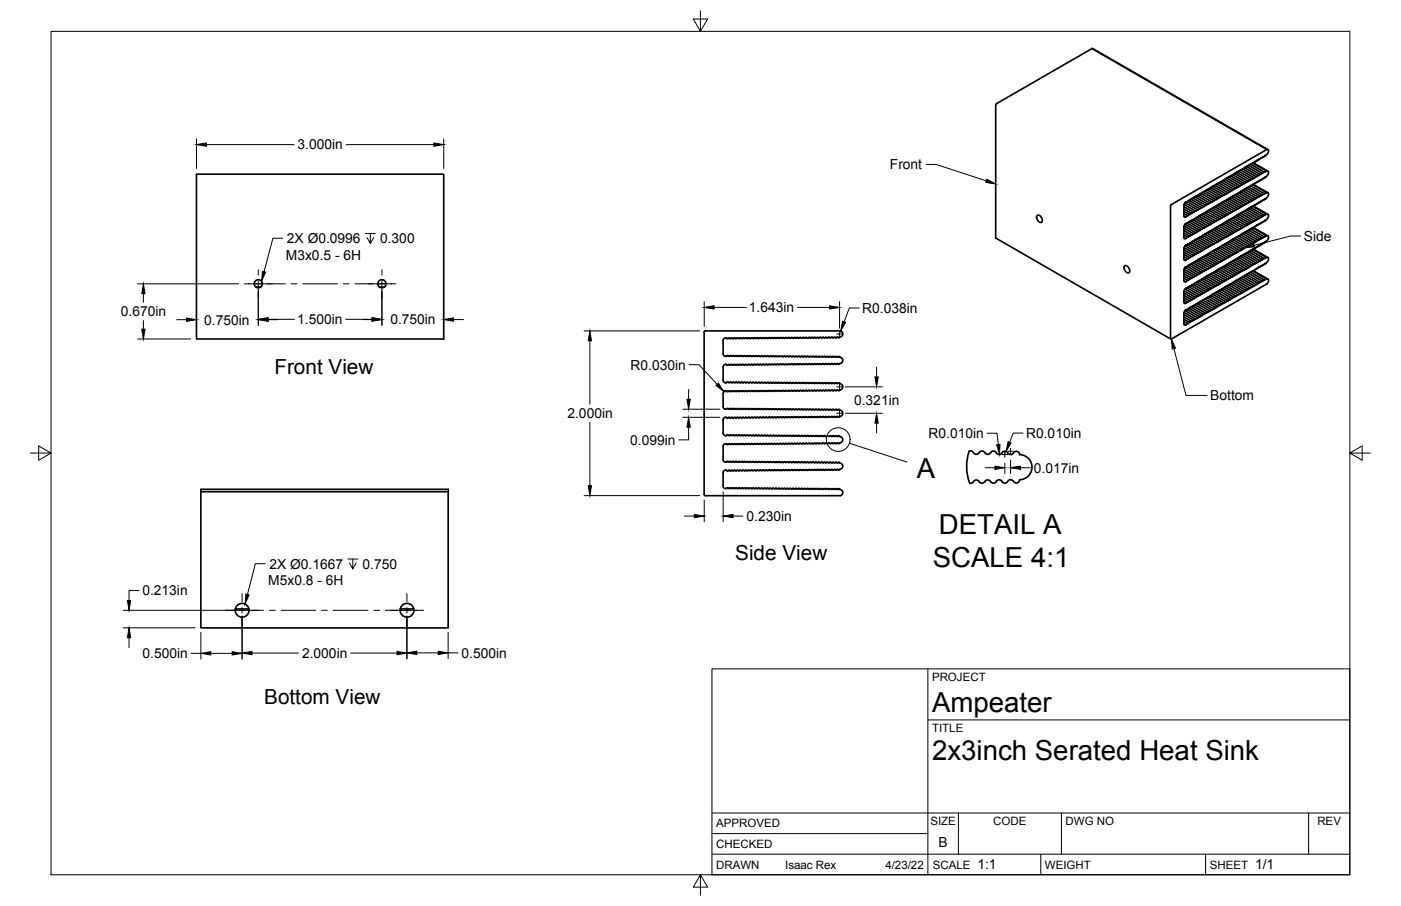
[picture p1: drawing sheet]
<svg xmlns="http://www.w3.org/2000/svg" width="432mm" height="279mm" viewBox="0 0 432 279" stroke-linecap="round" stroke-linejoin="round" font-family="sans-serif">
<defs><g id="words">
<g font-size="8.5">
<text x="282.5" y="147.4">A</text>
<text x="289.4" y="164.6">DETAIL A</text>
<text x="287.5" y="174.9">SCALE 4:1</text>
<text x="287.3" y="219.5">Ampeater</text>
<text x="287.3" y="234.5">2x3inch Serated Heat Sink</text>
</g>
<g font-size="6.4">
<text x="84.6" y="115.5">Front View</text>
<text x="226.6" y="172.6">Side View</text>
<text x="81.4" y="217.1">Bottom View</text>
</g>
<g font-size="4.3">
<text x="91.7" y="46.1">3.000in</text>
<text x="274.3" y="52.2">Front</text>
<text x="88.4" y="75.1">2X Ø0.0996</text>
<text x="117.2" y="75.1">0.300</text>
<text x="401.9" y="74.3">Side</text>
<text x="88.1" y="80.2">M3x0.5 - 6H</text>
<text x="37.3" y="97.5">0.670in</text>
<text x="62.9" y="100.1">0.750in</text>
<text x="91.6" y="99.9">1.500in</text>
<text x="120.3" y="100.1">0.750in</text>
<text x="230.8" y="96.3">1.643in</text>
<text x="265.7" y="96.5">R0.038in</text>
<text x="194.4" y="114">R0.030in</text>
<text x="263.2" y="124.9">0.321in</text>
<text x="373" y="123.4">Bottom</text>
<text x="174.9" y="128.9">2.000in</text>
<text x="194.2" y="137.1">0.099in</text>
<text x="286.2" y="135.1">R0.010in</text>
<text x="316.3" y="135">R0.010in</text>
<text x="318.6" y="145.8">0.017in</text>
<text x="230.1" y="160.7">0.230in</text>
<text x="83" y="175.5">2X Ø0.1667</text>
<text x="111.7" y="175.5">0.750</text>
<text x="43.9" y="183.6">0.213in</text>
<text x="82.7" y="180.6">M5x0.8 - 6H</text>
<text x="43.9" y="203">0.500in</text>
<text x="93.1" y="202.9">2.000in</text>
<text x="142.3" y="202.8">0.500in</text>
<text x="289.3" y="261.2">B</text>
<text x="301.2" y="268.1">1:1</text>
<text x="386.8" y="268.1">1/1</text>
</g>
<g font-size="3.5">
<text x="287.3" y="210.1">PROJECT</text>
<text x="287.3" y="225.8">TITLE</text>
<text x="220.7" y="255.2">APPROVED</text>
<text x="286.7" y="254.5">SIZE</text>
<text x="306.1" y="254.5">CODE</text>
<text x="328.4" y="254.5">DWG NO</text>
<text x="406" y="254.5">REV</text>
<text x="220.7" y="261.5">CHECKED</text>
<text x="220.7" y="267.9">DRAWN</text>
<text x="242" y="267.9">Isaac Rex</text>
<text x="272.9" y="267.9">4/23/22</text>
<text x="287.5" y="267.9">SCALE</text>
<text x="322.1" y="267.9">WEIGHT</text>
<text x="372.9" y="267.9">SHEET</text>
</g>
</g></defs>
<!-- layer: Visible -->
<g fill="none" stroke="#000" stroke-width=".51">
<path d="M336.6 15l54.2 31.1M60.6 53.7h76.2v50.8h-76.2zM369.7 59.9l-.3 .2M370 59.7l.1 .1M370.1 59.7l-.4 .2M370.2 59.7l3.9 2.2-.6 .4M370.4 59.5l-.3 .2M370.6 59.3l.1 .1M370.9 59.3l3.8 2.2M371.3 59l-.9 .5M371.5 59l3.8 2.2M371.8 58.6l.1 .1"/>
<path d="M371.9 58.6l-.7 .3M372.1 58.6l3.9 2.3 .3-.2M372.2 58.4l-.3 .2M372.4 58.2l.2 .1M372.7 58.3l3.9 2.2 .3-.2M372.8 58.1l-.6 .3M373.1 57.8l.1 .1M373.3 57.9l3.9 2.2M373.8 57.5l-.9 .6M373.9 57.6l4 2.2 .2-.2M374.3 57.1l.1 .1M374.4 57.1l-.7 .4"/>
<path d="M374.5 57.2l3.9 2.2M374.7 57l-.3 .2M374.9 56.8h.2M375.2 56.8l3.8 2.3M375.3 56.6l-.6 .4M375.6 56.4l.1 .1M375.8 56.5l3.9 2.2M376.2 56l.1 .1M376.3 56l-.9 .6M376.4 56.1l3.9 2.3M376.8 55.7h.1M377 55.7l3.9 2.3"/>
<path d="M377.2 55.5l-.9 .6M377.4 55.3l4.2 2.4-1.3 .7M377.5 55.3l-.3 .2M377.8 55.1l-.3 .2M377.8 59.8l-.6 .4M378.1 54.9l4 2.4M378.8 54.6l-1 .5M379.3 54.2l4.1 2.4M379.3 54.2l.1 .1M379.4 58.9l-1.2 .7M379.4 54.2l-.7 .4 4.1 2.3M379.9 53.8l4.1 2.4"/>
<path d="M379.9 53.8l.1 .1M380.3 58.4l-.9 .5M380.5 53.5l4.1 2.4M380.6 53.5l-1.2 .8M380.9 60l-.3 .2M381.1 53.1l4.2 2.4M381.1 59.8l4.2 2.4M381.2 59.8h.1M381.3 53.1l-.8 .4M381.7 52.8l4.3 2.4 .2-.2M381.7 59.4l4.2 2.4M381.8 59.4l.1 .1"/>
<path d="M381.8 52.7l.1 .1M381.9 52.8l-.7 .3M382.2 57.3l-.6 .4M382.3 52.4l4.2 2.4M382.3 59.1l4.2 2.4M382.4 52.4l.1 .1M382.5 57.1l-.3 .2M382.5 59.1l-1.6 .9M382.8 57l-.3 .2M382.9 52l4.2 2.5M382.9 58.7l4.2 2.4M383 58.7h.1"/>
<path d="M383.1 58.7l-.7 .3M383.1 52l-1.2 .8M383.4 58.5l-.3 .2M383.4 56.6l-.6 .4M383.6 51.7l4.2 2.4M383.6 58.4l4.2 2.4M383.6 58.3l.2 .1M383.6 51.6l.2 .1M383.8 51.7l-.8 .3M384 56.2l-.6 .4M384.2 51.3l4.2 2.5M384.2 58l4.2 2.4"/>
<path d="M384.3 58h.1M384.3 51.3l.1 .1M384.4 56.1l-.4 .2M384.7 57.8l-1.3 .7M384.7 51.1l-1 .6M384.7 55.9l-.3 .2M384.8 51l4.2 2.4-1.2 .7M384.8 57.6l4.2 2.5M384.9 57.6h.1M384.9 50.9l.1 .1M385 57.6l-.3 .2M385 50.9l-.3 .2"/>
<path d="M385.3 57.4l-.3 .2M385.3 50.8l-.3 .2M385.3 55.5l-.6 .4M385.4 50.6l4.2 2.5M385.4 57.3l4.2 2.4M385.5 57.2l.1 .1M385.5 50.6h.1M385.6 55.4l-.3 .2M385.6 57.2l-.3 .2M385.6 50.6l-.3 .2M385.9 55.2l-.3 .2M386 50.3l4.2 2.4"/>
<path d="M386 56.9l4.2 2.5M386.1 56.9h.1M386.1 50.2h.1M386.2 50.2l-.6 .4M386.4 56.9l4.4 2.5M386.4 50.2l4.4 2.6M386.5 54.8l-.3 .2M386.8 49.8l.1 .1M386.9 54.7l-.4 .1M386.9 56.5l-1.3 .8M386.9 49.8l-.7 .4M387.4 49.5h.1"/>
<path d="M387.5 56.1l-.7 .4M387.8 54.1l-.9 .6M388 55.8h.1M388 49.1l.1 .1M388.1 55.8l-.7 .3M388.1 49.1l-1.3 .8M388.6 55.4l.1 .1M388.6 48.7l.1 .1M388.7 48.7l-.6 .4M389 48.6l-.3 .2M389.3 48.4h.1M389.3 59.9l-.3 .2"/>
<path d="M389.3 55.1l-1.2 .7M389.7 59.7l.4-.3a.67 .67 0 0 1 .8 .2 .67 .67 0 0 1-.1 .9l-.5 .5M389.7 53.1l-.7 .3M389.7 59.7l-.4 .2M389.9 54.7h.1M389.9 48l.1 .1M390 52.9a.72 .72 0 0 1 1 .3l-.2 .7-.5 .5M390 52.9l-.3 .2M390 54.7l-.7 .3M390.3 54.4l-.3 .3M390.3 47.7l-.1 .3-1.2 .6M390.4 46.1l-53.9-31.1-29.6 17.2v41.2l53.9 31.2"/>
<path d="M390.4 46.1l-29.4 17M390.5 46.1a.85 .85 0 0 1 .5 .9 .85 .85 0 0 1-.7 .7M319.7 66.4a1.45 1.45 0 0 1 1.3 2.2 1.45 1.45 0 0 1-1.3-2.2zM360.8 63.5v41l29.6-16.9M361.1 63l-.3 .5M364.9 63.7l2.9 1.7M364.9 64.5l2.3 1.3M364.9 65.9l1.1 .6M364.9 65.2l1.7 .9M364.9 70.4l2.9 1.7M364.9 71.1l2.3 1.3M364.9 71.8l1.7 1"/>
<path d="M364.9 77l2.9 1.7M364.9 77.8l2.3 1.3M364.9 79.2l1.1 .6M364.9 78.5l1.7 .9M364.9 76.3l3.6 2.1-.6 .4M364.9 63l3.5 2.1M364.9 69.7l3.5 2M365.2 62.5l3.9 2.2M365.2 69.2l3.9 2.2M365.2 75.8l3.9 2.2M365.6 75.5l.1 .1M365.6 62.2l.1 .1"/>
<path d="M365.7 62.2l-.7 .8-.1 3.6M365.7 68.9l-.5 .2-.2 .5-.1 3.7a.59 .59 0 0 0 .6 .2 .59 .59 0 0 0 .5-.4l-1.1-.6M365.7 75.6l-.7 .7-.1 3.6a.57 .57 0 0 0 .6 .3 .57 .57 0 0 0 .5-.4M366 62.2l3.7 2.2M366 68.9l3.7 2.1M366 75.5l3.7 2.2M366 75.4l-.3 .2M366 66.5h-.1a.5 .5 0 0 1-.5 .4 .5 .5 0 0 1-.5-.3M366.2 75.2h.1M366.2 68.5l.1 .1M366.3 79.6l-.3 .2M366.3 68.6l-.7 .3"/>
<path d="M366.3 61.9l-.6 .4M366.6 61.8l3.7 2.2M366.6 68.5l3.7 2.2M366.6 75.1l3.7 2.2M366.6 66.1l-.6 .4M366.6 72.8l-.6 .4M366.6 79.5l-.3 .2M366.9 61.5l.1 .1M366.9 68.2h.1M366.9 74.8l.1 .1M366.9 72.6l-.3 .2M366.9 74.8l-.9 .6"/>
<path d="M367.2 61.5l3.7 2.1M367.2 68.1l3.7 2.2M367.2 74.8l3.7 2.2M367.3 65.8l-.7 .3M367.3 72.4l-.3 .2M367.3 79.1l-.7 .4M367.5 67.8l.1 .1M367.5 74.5h.1M367.5 61.2h.1M367.8 61.1l3.8 2.2M367.8 67.8l3.8 2.2M367.8 74.4l3.8 2.2"/>
<path d="M367.9 74.3l-1 .6M367.9 67.6l-1.6 1M367.9 61l-1.4 .9h-.3M367.9 65.4l-.7 .4M367.9 78.7l-.7 .4M368.1 74.1h.1M368.1 67.4l.1 .1M368.1 60.8h.1M368.2 67.5l-.3 .2M368.4 60.8l3.8 2.1M368.4 67.4l3.8 2.2M368.4 74.1l3.8 2.2"/>
<path d="M368.5 73.9l-.6 .4M368.5 71.7l-1.3 .8M368.7 73.7l.1 .1M368.7 67.1h.1M368.7 60.4l.1 .1M368.8 64.9l-.9 .5M368.8 71.6l-.3 .2M368.8 78.2l-.3 .2M368.8 60.4l-.9 .6M369 60.4l3.8 2.2M369 67.1l3.8 2.2M369 73.7l3.8 2.2"/>
<path d="M369.1 73.6l-.6 .3M369.1 66.9l-.9 .6M369.1 60.3l-.3 .2M369.1 71.4l-.3 .2M369.3 66.7l-.2 .2M369.3 60l-.2 .3M369.3 73.4h.1M369.4 73.4l-.3 .2M369.6 60l3.8 2.3M369.6 66.7l3.8 2.2M369.6 73.4l3.8 2.2M369.7 73.2l-.3 .2"/>
<path d="M369.7 66.5l-.3 .2M369.7 79.9l-.3 .2M369.7 64.4l-.9 .5M370 79.7h.1M370 73l.1 .1M370.1 73l-.4 .2M370.1 66.4l-.4 .2M370.2 66.4l3.9 2.1M370.2 79.7l3.9 2.2M370.2 73l3.9 2.2M370.4 70.7l-1.3 .7M370.6 72.6l.1 .1"/>
<path d="M370.7 63.8l-1 .6M370.7 77.2l-1.9 1M370.7 72.6l-.6 .4M370.7 66l-.7 .3M370.7 79.3l-1 .6M370.9 66l3.8 2.2M370.9 79.3l3.8 2.2M370.9 72.6l3.8 2.2M371 63.7l-.3 .2M371.2 72.3h.1M371.2 78.9l.1 .1M371.2 65.6l.1 .1"/>
<path d="M371.3 70.1l-.9 .6M371.3 65.6l-.7 .4M371.3 78.9l-.7 .4M371.5 65.6l3.8 2.2-.6 .4M371.5 79l3.8 2.2-.6 .3M371.5 72.3l3.8 2.2M371.6 76.6l-.9 .6M371.8 65.2l.1 .1M371.8 78.6h.1M371.9 71.9l-1.2 .8M371.9 65.3l-.6 .3M371.9 78.6l-.6 .4"/>
<path d="M372.1 71.9l3.9 2.2-.7 .4M372.1 65.3l3.8 2.2M372.1 78.6l3.8 2.2M372.2 78.4l-.3 .2M372.2 69.6l-.9 .6M372.4 71.5l.2 .1M372.4 78.2l.2 .1M372.6 71.6l-.8 .3M372.6 64.9l-.7 .4M372.7 78.2l3.9 2.3 .3-.2M372.7 71.6l3.9 2.2 .3-.2M372.7 64.9l3.9 2.2"/>
<path d="M372.9 75.9l-1.3 .7M373.1 64.5l.1 .1M373.1 71.2h.1M373.2 71.2l-.7 .4M373.2 64.5l-.8 .4M373.2 77.8l-1 .6M373.3 64.6l3.9 2.2M373.3 77.9l3.9 2.2M373.3 71.2l3.9 2.2M373.5 62.2l-2.5 1.5M373.5 68.9l-1.3 .7M373.5 75.6l-.6 .3"/>
<path d="M373.7 77.5h.1M373.7 70.8l.1 .1M373.7 64.2h.1M373.8 75.4l-.3 .2M373.8 64.2l-.6 .4M373.8 77.5l-.7 .3M373.9 77.5l4 2.3 .2-.2M373.9 70.9l4 2.2 .2-.2M373.9 64.2l3.9 2.2M374.1 64l-.3 .2M374.1 75.2l-.3 .2M374.3 63.8h.1"/>
<path d="M374.3 77.1l.1 .1M374.4 70.5l-1.2 .7M374.4 77.1l-.6 .4M374.5 63.8l3.9 2.3M374.5 77.2l3.9 2.2M374.5 70.5l3.9 2.2M374.7 76.9l-.3 .2M374.7 61.6l-.6 .3M374.7 68.2l-1.2 .7M374.9 70.1h.2M374.9 63.4l.2 .1M374.9 76.7l.2 .1"/>
<path d="M375 61.4l-.3 .2M375 63.4l-.9 .6M375.2 63.5l3.8 2.2M375.2 76.8l3.8 2.2M375.2 70.1l3.8 2.3M375.3 61.2l-.3 .2M375.3 74.5l-1.2 .7M375.6 69.7l.1 .1M375.6 63.1h.1M375.7 67.7l-.4 .2M375.7 69.7l-1.2 .8-.2-.1M375.7 63.1l-.7 .4"/>
<path d="M375.7 76.4l-1 .5M375.8 63.1l3.9 2.3M375.8 76.4l3.9 2.3M375.8 69.8l3.9 2.2M376 60.8l-.7 .4M376 67.5l-.3 .2M376.2 76l.1 .1M376.2 69.3l.1 .1M376.2 62.7l.1 .1M376.3 67.3l-.3 .2M376.3 74l-.3 .2M376.3 69.4l-.7 .3"/>
<path d="M376.4 62.8l3.9 2.2M376.4 76.1l3.9 2.2M376.4 69.4l3.9 2.3M376.6 62.5l-1 .6M376.6 60.5l-.3 .2M376.6 67.1l-.3 .2M376.6 73.8l-.3 .2M376.8 75.6l.1 .1M376.8 69h.1M376.8 62.3l.1 .1M376.9 67l-.3 .2M376.9 69l-.6 .4"/>
<path d="M377 62.4l3.9 2.3M377 75.7l3.9 2.3M377 69l3.9 2.3M377.2 68.8l-.3 .2M377.2 62.2l-.6 .3M377.2 75.5l-1.4 .9h-.2M377.2 60.1l-.3 .2M377.2 73.4l-.3 .2M377.4 75.3l4.1 2.3M377.4 68.6l.1 .1M377.4 62l4.1 2.3M377.5 66.6l-.6 .4"/>
<path d="M377.5 79.9l-.3 .2M377.5 68.6l-.3 .2M377.5 62l-.3 .2M377.5 75.3l-.3 .2M377.6 68.7l3.9 2.3M377.8 68.4l-.3 .2M377.8 61.8l-.3 .2M377.8 75.1l-.3 .2M377.8 66.4l-.3 .2M377.8 79.8l-.3 .1M377.8 73.1l-.6 .4M378.1 68.3l4.1 2.3-.6 .4"/>
<path d="M378.1 74.9l.1 .1M378.1 61.6l.1 .1M378.1 66.3l-.3 .2M378.1 61.6l-.3 .2M378.1 74.9l-.3 .2M378.2 61.7l3.9 2.2M378.2 75l3.9 2.3M378.5 61.4l-.4 .2M378.5 79.4l-.3 .2M378.8 67.9l-1 .6M378.8 74.6l-.7 .4M378.8 61.3l4 2.3-.6 .4"/>
<path d="M378.8 74.6l4 2.3-.6 .4M379.1 61.1l-.6 .4M379.1 74.4l-.3 .2M379.1 72.4l-.9 .5M379.3 67.5l4.1 2.4-.6 .4M379.3 60.9l4.1 2.3M379.3 74.2l4.1 2.4M379.3 74.2l.1 .1M379.3 67.5l.1 .1M379.3 60.9h.1M379.4 67.5l-.7 .4 4.1 2.4M379.9 60.5l4.1 2.4-.6 .4"/>
<path d="M379.9 73.8l4.1 2.4-.3 .2M379.9 67.2l4.1 2.4M379.9 73.8l.1 .1M379.9 67.2h.1M380 67.2l-.6 .4M380 60.5l-.9 .6M380.3 67l-.3 .2M380.5 60.2l4.2 2.4 .6-.4M380.5 73.5l4.2 2.4 .6-.4M380.5 66.8l4.2 2.5 .9-.6M380.5 60.1l.1 .1M380.5 66.8l.1 .1"/>
<path d="M380.6 78.2l-2.1 1.2M380.6 60.2l-.7 .3M380.6 73.5l-1.5 .9M380.9 79.9l-.6 .4M380.9 64.7l-2.7 1.6M381.1 79.8l4.2 2.4-.6 .4-4.2-2.5M381.1 73.1l4.2 2.4M381.1 66.4l4.2 2.4M381.2 73.1l.1 .1M381.2 79.7l.1 .1M381.3 66.4l-1 .6M381.3 73.1l-.8 .3"/>
<path d="M381.6 72.9l-.3 .2M381.6 64.3l-.7 .4M381.6 71l-2.5 1.4M381.7 79.4l4.3 2.5 .2-.3M381.7 66.1l4.3 2.5 .2-.3M381.7 72.7l4.2 2.4M381.8 72.7l.1 .1M381.8 66.1h.1M381.9 64.1l-.3 .2M381.9 79.4l-1 .6M381.9 66.1l-.7 .3M382.2 65.9l-.3 .2"/>
<path d="M382.2 64l-.3 .2M382.2 77.3l-1.6 .9M382.3 79l4.2 2.4M382.3 72.4l4.2 2.4M382.3 65.7l4.2 2.4M382.4 79l.1 .1M382.4 65.7l.1 .1M382.5 70.4l-.3 .2M382.5 79l-.7 .4M382.5 72.4l-.9 .5M382.8 78.8l-.3 .2M382.8 65.5l-.6 .4"/>
<path d="M382.8 70.3l-.3 .2M382.9 78.7l4.2 2.4M382.9 72l4.2 2.4M382.9 65.4l4.2 2.4M383 78.7h.1M383 72l.1 .1M383 65.3l.1 .1M383.1 72l-.7 .3M383.4 63.2l-.6 .4M383.4 76.6l-.6 .3M383.6 71.7l4.2 2.4M383.6 78.3l4.2 2.5"/>
<path d="M383.6 65l4.2 2.4M383.6 71.6l.2 .1M383.6 78.3h.2M383.7 76.4l-.3 .2M383.8 65l-1 .6M383.8 71.6l-.7 .4M384 71.5l-.3 .2M384 69.6l-.6 .3M384.2 71.3l4.2 2.4M384.2 78l4.2 2.4M384.2 64.6l4.2 2.5M384.3 77.9l.1 .1"/>
<path d="M384.3 71.3h.1M384.3 64.6l.1 .1M384.4 62.7l-.4 .2M384.4 76.1l-.4 .1M384.4 69.4l-.4 .2M384.4 77.9l-1.6 1M384.7 77.8l-.3 .2M384.7 64.4l-1.1 .6M384.7 71.1l-.6 .4M384.7 62.5l-.3 .2M384.7 75.9l-.3 .2M384.7 69.2l-.3 .2"/>
<path d="M384.8 71l4.2 2.4-.9 .5M384.8 77.6l4.2 2.4M384.8 64.3l4.2 2.4M384.9 77.6l-.2 .2M384.9 64.2l.1 .1M384.9 70.9l.1 .1M385 64.3l-.3 .2M385 70.9l-.3 .2M385.3 77.4l-.3 .2M385.3 64.1l-.3 .2M385.3 70.7l-.3 .2M385.4 77.3l4.3 2.4-.7 .4"/>
<path d="M385.4 63.9l4.3 2.5-.7 .4M385.4 70.6l4.2 2.4M385.5 77.2l.1 .1M385.5 63.9h.1M385.5 70.5l.1 .1M385.6 62l-.3 .2M385.6 75.3l-.3 .2M385.6 70.5l-.3 .2M385.9 61.8l-.3 .2M385.9 75.2l-.3 .2M385.9 68.5l-.3 .2M386 70.2l4.2 2.5"/>
<path d="M386 76.9l4.2 2.4M386 63.6l4.2 2.4M386.1 70.2h.1M386.2 61.7l-.3 .2M386.2 75l-.3 .2M386.2 76.8l-.9 .6M386.2 63.5l-.9 .6M386.2 70.2l-.6 .4M386.4 70.2l4.4 2.5M386.4 63.6l4.4 2.5M386.4 76.9l4.4 2.5M386.5 70l-.3 .2"/>
<path d="M386.5 68.1l-.3 .2M386.8 63.1l.1 .1M386.8 69.8l.1 .1M386.9 76.5l-.8 .3M386.9 63.2l-.8 .3M387.2 63l-.4 .2M387.2 61.1l-1 .6M387.4 76.1l.1 .1M387.4 62.8h.1M387.5 76.1l-.7 .4M387.5 69.4l-.9 .6M387.8 75.9l-.3 .2"/>
<path d="M387.8 67.4l-1.3 .8M388 75.7l.1 .1M388 62.4l.1 .1M388 69.1h.1M388.1 60.6l-.9 .6M388.1 73.9l-1.9 1.1M388.1 69.1l-.7 .3M388.4 68.9l-.3 .2M388.4 60.4l-.3 .2M388.6 68.7l.1 .1M388.7 66.9l-.9 .6M388.7 75.4l-.9 .6"/>
<path d="M388.7 62.1l-1.5 .9M389 68.5l-.6 .4M389 60.1l-.6 .4M389 66.7l-.3 .2M389.3 75l.1 .1M389.3 61.7h.1M389.3 68.3l.1 .1M389.3 73.2l-.3 .2M389.3 75l-.7 .4M389.3 61.7l-.7 .3M389.6 61.5l-.3 .2M389.7 79.7h.1a.63 .63 0 0 1 .9-.1 .63 .63 0 0 1 .1 .9l-.5 .5"/>
<path d="M389.7 66.4h.1a.63 .63 0 0 1 .9-.2 .63 .63 0 0 1 .1 1l-.5 .5M389.7 73l-.4 .2M389.9 74.6l.1 .1M389.9 61.3l.1 .1M390 74.7l-.7 .3M390 68l-1 .6M390.3 72.8l-.1-.1-.5 .3M390.3 74.3l-.3 .4M390.3 61l-.6 .5M390.3 67.7l-.1 .3h-.3M390.3 72.8l.5-.1 .2 .5-.2 .6-.5 .5M78.8 88.5h1.6"/>
<path d="M116.9 88.5h1.6M346.7 81.9a1.45 1.45 0 0 1 1.2 2.2 1.45 1.45 0 0 1-1.2-2.2zM364.9 89.9v3.4a.56 .56 0 0 0 .6 .2 .56 .56 0 0 0 .5-.4l-1.1-.6M364.9 83.7l3 1.7-.7 .4M364.9 85.1l1.8 1.1 .2-.3M364.9 91.1l2.4 1.3-.7 .4M364.9 97l3 1.7-.3 .2M364.9 98.4l1.7 1-.6 .4M364.9 85.8l1.1 .6M364.9 99.1l1.1 .7M364.9 84.4l2.3 1.3M364.9 90.4l2.9 1.7"/>
<path d="M364.9 91.8l1.7 1M364.9 97.7l2.3 1.4M364.9 83l3.5 2M364.9 89.7l3.5 2M364.9 96.3l3.5 2.1M365.2 82.5l3.9 2.2M365.2 89.1l3.9 2.3M365.2 95.8l3.9 2.2M365.5 88.9l-.6 1M365.5 88.9h.2M365.6 95.5l.1 .1M365.7 82.2l-.5 .2-.3 .8v3.4l.3 .4 .5-.4"/>
<path d="M366 82.2l3.7 2.1M366 88.8l3.7 2.2M366 95.5l3.7 2.1M366 86.5l-.3 .2M366.2 95.2h.1M366.2 88.5l.1 .1M366.2 81.9h.1M366.3 92.9l-.3 .2M366.3 88.5l-.7 .4M366.3 81.9l-.7 .3M366.6 81.8l3.7 2.2M366.6 88.5l3.7 2.1"/>
<path d="M366.6 95.1l3.7 2.2M366.6 86.1l-.6 .4M366.6 92.8l-.3 .2M366.9 81.5h.1M366.9 94.8h.1M366.9 88.1l.1 .1M366.9 94.8l-1.1 .8a.74 .74 0 0 0-.7 .2 .74 .74 0 0 0-.2 .7v3.4a.59 .59 0 0 0 .6 .3 .59 .59 0 0 0 .5-.5v.1M367.2 81.4l3.7 2.2M367.2 88.1l3.7 2.2M367.2 94.8l3.7 2.1M367.3 85.8l-.3 .2M367.3 99.1l-.7 .3"/>
<path d="M367.5 81.1l.1 .1M367.5 94.4l.1 .1M367.5 87.8h.1M367.5 98.9l-.3 .2M367.6 87.8l-1.3 .7M367.8 81.1l3.8 2.2M367.8 87.8l3.8 2.1M367.8 94.4l3.8 2.2M367.9 94.3l-1 .5M367.9 87.6l-.3 .2M367.9 81l-1.6 .9M367.9 92.1l-.7 .3"/>
<path d="M368.1 80.8h.1M368.1 94.1h.1M368.1 87.4l.1 .1M368.2 91.9l-.3 .2M368.2 87.4l-.3 .2M368.2 80.8l-.3 .2M368.4 80.7l3.8 2.2M368.4 87.4l3.8 2.2M368.4 94l3.8 2.2M368.5 85l-.6 .4M368.5 91.7l-.3 .2M368.5 98.4l-.6 .3"/>
<path d="M368.7 80.4l.1 .1M368.7 87l.1 .1M368.7 93.7l.1 .1M368.8 84.9l-.3 .2M368.8 91.5l-.3 .2M368.8 98.2l-.3 .2M369 80.4l3.8 2.2M369 87l3.8 2.2M369 93.7l3.8 2.2M369.1 93.5l-1.2 .8M369.1 86.9l-.9 .5M369.1 80.2l-.9 .6"/>
<path d="M369.3 80l-.2 .2M369.3 86.7h.1M369.3 93.3l.1 .1M369.4 93.3l-.3 .2M369.4 86.7l-.3 .2M369.6 86.7l3.9 2.2-1 .5M369.6 80l3.8 2.2M369.6 93.3l3.8 2.2M369.7 93.2l-.3 .2M369.7 86.5l-.3 .2M369.7 97.7l-.9 .5M370 93h.1"/>
<path d="M370 84.2l-1.2 .7M370.1 93l-.4 .2M370.1 86.3l-.4 .2M370.2 93l3.9 2.2-.6 .3M370.2 86.3l3.9 2.2M370.6 92.6l.1 .1M370.6 86h.1M370.7 86l-.7 .3M370.9 86l3.8 2.2-.6 .3M370.9 92.6l3.8 2.2M371 83.6l-.9 .6M371.2 92.2l.1 .1"/>
<path d="M371.2 85.6h.1M371.3 85.6l-.6 .4M371.5 85.6l3.8 2.2M371.5 92.3l3.8 2.2M371.6 89.9l-2.8 1.6M371.9 83.1l-.9 .6M371.9 96.4l-2.2 1.3M371.9 91.9l-1.8 1.1M371.9 85.2l-.6 .4M372.1 85.2l3.8 2.3M372.1 91.9l3.8 2.2M372.2 82.9l-.3 .2"/>
<path d="M372.4 84.9h.2M372.4 91.5l.2 .1M372.5 89.4l-.9 .6M372.6 91.5l-.8 .4M372.6 84.9l-.8 .3M372.7 91.5l3.9 2.3 .3-.2M372.7 84.9l3.9 2.2M372.9 95.9l-1 .5M373.1 91.1l.1 .1M373.1 84.5h.1M373.2 82.4l-1 .6M373.2 95.7l-.3 .2"/>
<path d="M373.2 84.5l-.7 .4M373.3 84.5l3.9 2.3M373.3 91.2l3.9 2.2M373.5 82.2l-.3 .2M373.5 95.5l-.3 .2M373.7 84.1l.1 .1M373.8 90.8l-1.3 .7M373.9 90.8l4 2.3 .2-.2M373.9 84.2l3.9 2.2M374.1 88.5l-.6 .4M374.3 90.4l.1 .1M374.4 90.4l-.7 .4"/>
<path d="M374.4 83.8l-1.2 .7M374.5 83.8l3.9 2.2M374.5 90.5l3.9 2.2M374.7 81.5l-1.2 .7M374.7 94.8l-.6 .4M374.9 90l.2 .1M374.9 83.4l.2 .1M375 94.7l-.3 .1M375.2 83.5l3.8 2.2M375.2 90.1l3.8 2.3M375.3 87.8l-.6 .4M375.3 94.5l-.3 .2"/>
<path d="M375.6 83l.1 .1M375.7 89.7l-1.3 .7M375.7 83l-1.2 .8h-.2M375.8 83.1l3.9 2.2M375.8 89.7l3.9 2.3M376 82.9l-.4 .2M376 80.8l-.7 .4M376 87.5l-.7 .3M376.2 82.7h.1M376.2 89.3l.1 .1M376.3 80.6l-.3 .2M376.3 87.3l-.3 .2"/>
<path d="M376.3 94l-1 .5M376.3 89.3l-.7 .4M376.4 82.7l3.9 2.3M376.4 89.4l3.9 2.3M376.6 80.5l-.3 .1M376.6 87.1l-.3 .2M376.6 93.8l-.3 .2M376.8 82.3l.1 .1M376.8 89h.1M376.9 86.9l-.3 .2M376.9 82.3l-.9 .6M377 82.4l3.9 2.2"/>
<path d="M377 89l3.9 2.3M377.2 88.8l-.9 .5M377.2 82.1l-.3 .2M377.2 80.1l-.3 .2M377.2 93.4l-.3 .2M377.4 88.6l-.2 .2M377.4 81.9l.1 .1M377.5 82l-.3 .2M377.6 82l3.9 2.3M377.6 88.7l3.9 2.2M377.8 88.4l-.3 .2M377.8 81.8l-.3 .2"/>
<path d="M377.8 86.4l-.9 .6M377.8 93.1l-.6 .3M378.1 81.6l4.1 2.3-.6 .4M378.1 88.2l.1 .1M378.1 86.2l-.3 .2M378.1 88.2l-.3 .2M378.2 88.3l3.9 2.3M378.5 81.4l-.7 .4M378.5 92.7l-.3 .2M378.8 85.9l-.6 .4M378.8 87.9l-.7 .4M378.8 81.3l4 2.3"/>
<path d="M378.8 87.9l4 2.3M379.1 85.7l-.3 .2M379.3 87.5l4.1 2.4-.6 .4M379.3 80.8l4.1 2.4M379.3 87.5l.1 .1M379.4 92.2l-.9 .5M379.4 87.5l-.6 .4M379.4 80.9l-.9 .5M379.7 87.3l-.3 .2M379.9 80.5l4.1 2.4-.6 .3M379.9 87.1l4.1 2.4M379.9 80.5h.1"/>
<path d="M379.9 87.1l.1 .1M380 80.5l-.7 .3M380.3 80.3l-.3 .2M380.3 91.7l-.9 .5M380.5 86.8l4.1 2.4M380.5 80.1l.1 .1M380.6 86.8l-.9 .5M381.1 86.4l4.2 2.4M381.2 86.4l.1 .1M381.3 86.4l-.8 .4M381.6 84.3l-2.5 1.4M381.6 91l-1.3 .7"/>
<path d="M381.7 86.1l4.2 2.4M381.8 86l.1 .1M382.2 85.9l-.9 .5M382.3 85.7l4.2 2.4M382.4 85.7h.1M382.8 83.6l-.6 .3M382.8 90.2l-1.2 .8M382.9 85.3l4.2 2.5M383.1 83.4l-.3 .2M383.1 85.3l-.9 .6M383.4 83.2l-.3 .2M383.6 85l4.2 2.4"/>
<path d="M383.6 84.9l.2 .1M383.8 85l-.8 .3M384 84.8l-.3 .2M384 89.5l-.6 .4M384.2 84.6l4.2 2.5M384.3 84.6h.1M384.4 82.7l-.4 .2M384.4 89.4l-.4 .2M384.7 84.4l-.6 .4M384.7 82.5l-.3 .2M384.7 89.2l-.3 .2M384.8 84.3l4.2 2.4"/>
<path d="M384.9 84.2l.1 .1M385 84.2l-.3 .2M385.3 84l-.3 .2M385.3 88.8l-.6 .4M385.4 83.9l4.2 2.4M385.6 82l-.3 .2M385.6 88.6l-.3 .2M385.6 83.9l-.3 .2M385.9 81.8l-.3 .2M385.9 88.5l-.3 .2M386 83.5l4.2 2.5M386.1 83.5h.1"/>
<path d="M386.2 88.3l-.3 .2M386.2 83.5l-.7 .3M386.4 83.5l4.4 2.6M386.5 83.3l-.3 .2M386.8 83.1l.1 .1M387.4 82.7l.1 .1M388.1 82.4l-1.5 .9M388.4 80.4l-2.2 1.3M388.6 82l.1 .1M388.7 82l-.7 .4M389 81.8l-.3 .2M389 80.1l-.6 .3"/>
<path d="M389 86.7l-2.8 1.6M389.3 81.7h.1M389.7 86.4l-.7 .3M389.9 81.3h.1M390 86.2l.1-.2a.64 .64 0 0 1 .8 .2 .64 .64 0 0 1 0 .8l-.4 .6M390 86.2l-.3 .2M390.3 81l-.1 .3-1.2 .6M222.9 113.2v4.1a.76 .76 0 0 0 .5 .7 .76 .76 0 0 0 .8-.2l.5 .2 .2-.1M223.6 112.4h.2M223.6 112.4l-.5 .2-.2 .5M223.8 112.4a.48 .48 0 0 0 .4 .2 .48 .48 0 0 0 .5-.2l.2 .1M224 109.8h.4"/>
<path d="M224.4 109.8h.5M224.9 109.8h.4M224.9 117.9h.4M224.9 104.3l-.2-.1a.52 .52 0 0 1-.9 0l-.7 .3-.2 .5v4.1l.4 .7h.7M225.3 109.8h.9M225.3 117.9h.5M225.7 117.9h.5M226.2 117.9h.4M226.2 112.5l-.2 .1a.48 .48 0 0 0-.5-.2 .48 .48 0 0 0-.4 .2l-.2-.1M226.2 104.3l-.2 .2a.48 .48 0 0 0-.5-.3 .48 .48 0 0 0-.4 .3l-.2-.2M226.6 117.9h.5M227.1 117.9h.9"/>
<path d="M228 109.8l.2 .1a.49 .49 0 0 1 .9 0 .5 .5 0 0 1 .4-.2 .5 .5 0 0 1 .4 .2 .48 .48 0 0 1 .5-.2 .48 .48 0 0 1 .4 .2 .51 .51 0 0 1 .9 .1 .5 .5 0 0 1 .4-.3 .5 .5 0 0 1 .5 .3l.2-.2M228 118l.2 .1a.48 .48 0 0 1 .4-.3 .48 .48 0 0 1 .5 .3 .5 .5 0 0 1 .4-.3 .5 .5 0 0 1 .4 .3 .49 .49 0 0 1 .9 0 .5 .5 0 0 1 .5-.3 .5 .5 0 0 1 .4 .3 .5 .5 0 0 1 .4-.3 .5 .5 0 0 1 .5 .3l.2-.1M228 109.8l-.3-.2a.5 .5 0 0 1-.4 .3 .5 .5 0 0 1-.4-.3l-.5 .3-.2-.1M228 112.5l-.3 .1a.51 .51 0 0 0-.8 0l-.5-.2-.2 .1M228 104.3l-.3 .2a.5 .5 0 0 0-.4-.3 .5 .5 0 0 0-.4 .3l-.5-.3-.2 .1M230.2 112.5l-.3-.2a.5 .5 0 0 1-.4 .3 .5 .5 0 0 1-.4-.3 .48 .48 0 0 1-.5 .3 .48 .48 0 0 1-.4-.3l-.2 .2M231.9 104.3l-.2-.1a.5 .5 0 0 1-.4 .2 .5 .5 0 0 1-.5-.2 .48 .48 0 0 1-.4 .2 .48 .48 0 0 1-.5-.2 .51 .51 0 0 1-.8 0 .48 .48 0 0 1-.5 .3 .48 .48 0 0 1-.4-.3l-.2 .1M232.8 109.8l.2-.1a.51 .51 0 0 0 .9 0l.2 .1M232.8 118l.2-.1a.5 .5 0 0 0 .5 .2 .5 .5 0 0 0 .4-.2l.2 .1M232.8 112.4l-.2-.1a.5 .5 0 0 1-.5 .3 .5 .5 0 0 1-.4-.3 .5 .5 0 0 1-.4 .3 .5 .5 0 0 1-.5-.3l-.4 .3-.3-.1M232.8 104.3h-.9M234.1 109.8l.5 .1"/>
<path d="M234.1 118l.2 .1a.48 .48 0 0 1 .5-.2 .48 .48 0 0 1 .4 .2l.2-.1M234.1 112.4l-.2 .2a.5 .5 0 0 0-.4-.3 .5 .5 0 0 0-.5 .3l-.2-.2M234.1 104.3l-.2 .1a.5 .5 0 0 0-.4-.3 .5 .5 0 0 0-.5 .3l-.2-.1M234.5 109.8l.9 .1M235.4 109.8l.3-.1a.51 .51 0 0 0 .9 0l.4 .3 .2-.1M235.4 118l.3-.1a.5 .5 0 0 0 .4 .3 .5 .5 0 0 0 .5-.3l.4 .3 .2-.2M235.4 112.4l-.2-.1a.48 .48 0 0 1-.4 .3 .48 .48 0 0 1-.5-.3l-.2 .1M235.4 104.2l-.2-.1a.49 .49 0 0 1-.9 0l-.2 .2M237.2 109.9l.2-.2a.5 .5 0 0 0 .5 .3 .5 .5 0 0 0 .4-.3l.4 .3 .3-.1M237.2 118l.2-.1a.49 .49 0 0 0 .5 .3 .49 .49 0 0 0 .4-.3l.4 .3 .3-.2M237.2 112.4l-.2-.1a.5 .5 0 0 1-.5 .2 .5 .5 0 0 1-.4-.2l-.4 .2-.3-.1M237.2 104.2l-.2-.1a.5 .5 0 0 1-.5 .3 .5 .5 0 0 1-.4-.3l-.4 .3-.3-.1"/>
<path d="M238.9 109.9l.3-.2a.5 .5 0 0 0 .4 .3 .5 .5 0 0 0 .5-.3l.2 .2M238.9 118l.3-.1a.5 .5 0 0 0 .4 .3 .5 .5 0 0 0 .5-.3l.2 .1M239 112.4l-.3-.2a.51 .51 0 0 1-.8 .1l-.5 .2-.2-.1M239 104.2l-.3-.1a.5 .5 0 0 1-.4 .3 .5 .5 0 0 1-.4-.3l-.5 .3-.2-.2M239.8 112.4h-.9M240.3 109.9l.2 .1a.49 .49 0 0 1 .5-.3 .49 .49 0 0 1 .4 .3l.2-.1M240.3 118.1l.2 .1a.5 .5 0 0 1 .4-.3 .5 .5 0 0 1 .5 .3l.2-.1M240.3 112.4h-.5M240.3 104.2l-.2 .2a.51 .51 0 0 0-.9 0l-.3-.2M240.7 104.2h-.4M241.2 104.2h-.5M241.6 109.9h.9"/>
<path d="M241.6 118l.2-.1a.5 .5 0 0 0 .5 .3 .5 .5 0 0 0 .4-.3l.4 .3 .3-.1M241.6 112.4l-.2-.2a.5 .5 0 0 1-.5 .3 .5 .5 0 0 1-.4-.3l-.2 .2M241.6 104.2h-.4M242 104.2h-.4M242.5 109.9h.9M243.3 109.9h.5M243.3 118.1h.9M243.4 112.3l-.3-.1a.49 .49 0 0 1-.4 .3 .49 .49 0 0 1-.4-.3l-.5 .3-.2-.1M243.4 104.2l-.3-.1a.5 .5 0 0 1-.4 .2 .5 .5 0 0 1-.4-.2l-.3 .1M244.2 118.1h.5M244.7 118.1h.4M244.7 104.2l.2-.2a.48 .48 0 0 0 .4 .3 .48 .48 0 0 0 .5-.3l.4 .3 .3-.1"/>
<path d="M244.7 109.9h-.9M244.7 112.3l-.2 .2a.5 .5 0 0 0-.5-.3 .5 .5 0 0 0-.4 .3l-.3-.2M244.7 104.2l-.2 .1a.5 .5 0 0 0-.5-.2 .5 .5 0 0 0-.4 .2l-.3-.1M245.1 118.1h.5M246.4 110l.3 .1a.5 .5 0 0 1 .4-.3 .5 .5 0 0 1 .5 .3l.2-.1M246.4 118.1l.3 .1a.5 .5 0 0 1 .4-.2 .5 .5 0 0 1 .5 .2l.2-.1M246.5 109.9l-.3-.1a.48 .48 0 0 1-.4 .3 .48 .48 0 0 1-.4-.3l-.5 .3-.2-.2M246.5 118.1h-1M246.5 112.3l-.3 .2a.47 .47 0 0 0-.4-.3 .47 .47 0 0 0-.4 .3l-.5-.3-.2 .1M247.8 109.9l.2-.1a.5 .5 0 0 0 .4 .3 .5 .5 0 0 0 .5-.3l.4 .3 .2-.1M247.8 118.1l.2-.1a.49 .49 0 0 0 .4 .3 .49 .49 0 0 0 .5-.3l.4 .3 .2-.2M247.8 112.3l-.2-.1a.5 .5 0 0 1-.5 .3 .5 .5 0 0 1-.4-.3l-.3 .1"/>
<path d="M247.8 104.1l-.2-.1a.49 .49 0 0 1-.5 .3 .49 .49 0 0 1-.4-.3l-.3 .2M248.2 112.3h-.4M248.7 112.3h-.5M249.5 110l.3-.2a.48 .48 0 0 0 .4 .3 .48 .48 0 0 0 .4-.3l.3 .2M249.5 118.1l.3-.1a.48 .48 0 0 0 .4 .3 .48 .48 0 0 0 .4-.3l.3 .1M249.5 112.3h-.9M249.5 104.1l-.2-.1a.5 .5 0 0 1-.4 .3 .5 .5 0 0 1-.5-.3l-.4 .3-.2-.1M250 104.2h-.5M250.4 112.3h-.9M250.4 104.1h-.5M250.8 118.1l.3 .2a.5 .5 0 0 1 .4-.3 .5 .5 0 0 1 .5 .3l.2-.2M250.9 112.3h-.5"/>
<path d="M250.9 104.1h-.5M251.3 104.1h-.5M251.7 110h.5M251.7 110h-.9M252.2 110h.4M252.2 118.1l.2-.1a.5 .5 0 0 0 .4 .3 .5 .5 0 0 0 .5-.3l.2 .1M252.2 112.3l-.2-.2a.5 .5 0 0 1-.5 .3 .5 .5 0 0 1-.4-.3l-.3 .2M252.2 104.1h-.9M252.6 110h.5M253 110h.5M253.5 110h.4M253.5 118.2h.4"/>
<path d="M253.9 110h.5M253.9 118.2h.5M254.4 110l.2 .2a.5 .5 0 0 1 .4-.3 .5 .5 0 0 1 .5 .3l.2-.2M254.4 118.2h.4M254.4 112.3l-.2 .1a.49 .49 0 0 0-.5-.3 .49 .49 0 0 0-.4 .3 .5 .5 0 0 0-.5-.3 .5 .5 0 0 0-.4 .3l-.2-.1M254.4 104.1l-.2 .1a.5 .5 0 0 0-.5-.2 .5 .5 0 0 0-.4 .2 .49 .49 0 0 0-.5-.2 .49 .49 0 0 0-.4 .3l-.2-.2M254.8 118.2h.9M255.7 110l.2-.1a.48 .48 0 0 0 .5 .3 .48 .48 0 0 0 .4-.3l.2 .1M255.7 118.2l.2-.2a.47 .47 0 0 0 .4 .3 .47 .47 0 0 0 .5-.3l.2 .2M255.7 112.3l-.2-.2a.5 .5 0 0 1-.5 .3 .5 .5 0 0 1-.4-.3l-.2 .2M255.7 104.1l-.2-.2a.49 .49 0 0 1-.5 .3 .49 .49 0 0 1-.4-.2l-.2 .1M257 110l.2 .2a.5 .5 0 0 1 .5-.3 .5 .5 0 0 1 .4 .3l.4-.3a1.33 1.33 0 0 1 1 1.9l-.9 .6a.56 .56 0 0 0-.9 0l-.5-.3-.2 .1"/>
<path d="M257 118.2l.2 .1a.5 .5 0 0 1 .5-.3 .5 .5 0 0 1 .4 .3l.5-.2 .2 .2M257 112.2l-.2 .2a.47 .47 0 0 0-.5-.3 .47 .47 0 0 0-.4 .3l-.2-.1M257 104.1l-.2 .1a.48 .48 0 0 0-.4-.3 .48 .48 0 0 0-.5 .3l-.2-.1M258.3 104.1l.2 .1a1.36 1.36 0 0 0 1.1-1.8l-.6-.4h-41.6l-.4 .4 .1 50.3 .3 .2h41.6a1.07 1.07 0 0 0 .7-1.2 1.07 1.07 0 0 0-.9-.9h-.5M258.3 104.1l-.2-.2a.49 .49 0 0 1-.4 .3 .49 .49 0 0 1-.5-.3l-.2 .2M258.8 118.3a.97 .97 0 0 1 1 1 .97 .97 0 0 1-1 1l-.2 .2a.56 .56 0 0 0-.9 0l-.5-.3-.2 .2M224.9 134.2l.2-.1a.49 .49 0 0 0 .9 0l.2 .1M224.9 126.1l.2-.2a.48 .48 0 0 0 .4 .3 .48 .48 0 0 0 .5-.3l.2 .2M224.9 128.8l-.2-.1a.52 .52 0 0 1-.9 0l-.7 .2-.2 .6v4.1a.76 .76 0 0 0 .5 .7 .76 .76 0 0 0 .8-.2l.5 .3 .2-.2M224.9 137l-.2-.2a.48 .48 0 0 1-.5 .3 .48 .48 0 0 1-.4-.3l-.7 .3-.2 .5v4.2a.76 .76 0 0 0 .5 .7 .76 .76 0 0 0 .8-.3l.5 .3 .2-.1M224.9 120.7l-.2-.2a.51 .51 0 0 1-.9 0l-.7 .3-.2 .5v4.1a.9 .9 0 0 0 1.4 .6l.4 .2 .2-.1M225.3 137h-.4"/>
<path d="M225.8 137h-.5M226.2 126.1l.2 .1a.51 .51 0 0 1 .9 0l.2-.1M226.2 120.6l.2-.1a.5 .5 0 0 0 .5 .3 .5 .5 0 0 0 .4-.3l.4 .3 .3-.2M226.2 137h-.5M226.2 120.6l-.2 .2a.49 .49 0 0 0-.9 0l-.2-.1M226.2 128.8l-.2 .1a.48 .48 0 0 0-.5-.2 .48 .48 0 0 0-.4 .2l-.2-.1M226.6 137h-.4M227.1 137h-.5M227.5 126.1h.5M227.5 128.8l-.2-.1a.51 .51 0 0 1-.9 0l-.2 .1M228 134.3h.4M228 126.1h.4"/>
<path d="M228 134.2l-.3-.1a.5 .5 0 0 1-.4 .3 .5 .5 0 0 1-.4-.3l-.5 .3-.2-.1M228 136.9l-.9 .1M228 128.8h-.5M228.4 134.3l.2-.2a.5 .5 0 0 0 .5 .3 .5 .5 0 0 0 .4-.3 .48 .48 0 0 0 .4 .3 .48 .48 0 0 0 .5-.3 .51 .51 0 0 0 .9 .1 .5 .5 0 0 0 .4 .2 .5 .5 0 0 0 .4-.2l.5 .2 .2-.1M228.4 126.1l.2-.1a.51 .51 0 0 0 .9 0 .48 .48 0 0 0 .4 .3 .48 .48 0 0 0 .5-.3 .5 .5 0 0 0 .4 .3 .5 .5 0 0 0 .5-.3 .51 .51 0 0 0 .8 0l.5 .3 .2-.2M228.4 128.8h-.4M229.3 120.6l-.2-.1a.49 .49 0 0 1-.9 0l-.2 .1M230.2 120.6h-.9M232.8 134.3l.2-.1a.51 .51 0 0 0 .9 0l.2 .1M232.8 126.1l.2-.1a.5 .5 0 0 0 .5 .3 .5 .5 0 0 0 .4-.3l.2 .1M232.8 136.9l-.2-.1a.5 .5 0 0 1-.5 .3 .5 .5 0 0 1-.4-.3 .5 .5 0 0 1-.4 .3 .5 .5 0 0 1-.5-.3 .49 .49 0 0 1-.9 0 .5 .5 0 0 1-.4 .3 .5 .5 0 0 1-.4-.3 .48 .48 0 0 1-.5 .3 .48 .48 0 0 1-.4-.3l-.2 .1M232.8 120.6l-.2-.1a.5 .5 0 0 1-.5 .2 .5 .5 0 0 1-.4-.2 .51 .51 0 0 1-.9 0l-.4 .3-.3-.2"/>
<path d="M232.8 128.7l-.2-.1a.51 .51 0 0 1-.9 0 .5 .5 0 0 1-.4 .3 .5 .5 0 0 1-.5-.3 .48 .48 0 0 1-.4 .3 .48 .48 0 0 1-.5-.3 .51 .51 0 0 1-.8 .1l-.5 .2-.2-.1M234.1 134.3l.2 .2a.48 .48 0 0 1 .5-.3 .48 .48 0 0 1 .4 .3l.2-.2M234.1 126.1l.2 .2a.49 .49 0 0 1 .9 0l.2-.1M234.1 136.9l-.2 .1a.5 .5 0 0 0-.4-.2 .5 .5 0 0 0-.5 .2l-.2-.1M234.1 120.6l-.2 .1a.51 .51 0 0 0-.9 0l-.2-.1M234.1 128.7l-.2 .2a.5 .5 0 0 0-.4-.3 .5 .5 0 0 0-.5 .3l-.2-.1M235.4 134.3l.3-.1a.51 .51 0 0 0 .9 0l.4 .3 .2-.2M235.4 126.2l.3-.2a.5 .5 0 0 0 .4 .3 .5 .5 0 0 0 .5-.3l.4 .3 .2-.1M235.4 136.9l-.2-.1a.48 .48 0 0 1-.4 .2 .48 .48 0 0 1-.5-.2l-.2 .1M235.4 120.6l-.2-.2a.48 .48 0 0 1-.4 .3 .48 .48 0 0 1-.5-.3l-.2 .2M235.4 128.7l-.2-.1a.49 .49 0 0 1-.9 0l-.2 .1M237.2 134.3h.9"/>
<path d="M237.2 126.2l.2-.2a.5 .5 0 0 0 .5 .3 .5 .5 0 0 0 .4-.3l.4 .3 .3-.1M237.2 136.9l-.2-.2a.5 .5 0 0 1-.5 .3 .5 .5 0 0 1-.4-.3l-.4 .3-.3-.1M237.2 120.5l-.2-.1a.51 .51 0 0 1-.9 0l-.4 .3-.3-.1M237.2 128.7l-.2-.1a.5 .5 0 0 1-.5 .3 .5 .5 0 0 1-.4-.3l-.4 .3-.3-.2M238.1 134.3h.4M238.1 120.5l-.9 .1M238.5 134.4h.5M238.5 120.6h-.4M238.9 134.3l.3-.1a.5 .5 0 0 0 .4 .3 .5 .5 0 0 0 .5-.3l.2 .2M238.9 126.2l.3-.2a.49 .49 0 0 0 .4 .3 .49 .49 0 0 0 .5-.2l.2 .1M239 136.8l-.3-.1a.5 .5 0 0 1-.4 .3 .5 .5 0 0 1-.4-.3l-.5 .3-.2-.1M239 120.5h-.5"/>
<path d="M239 128.7l-.3-.1a.5 .5 0 0 1-.4 .2 .5 .5 0 0 1-.4-.2l-.5 .2-.2-.1M240.3 134.4l.2 .1a.49 .49 0 0 1 .5-.3 .49 .49 0 0 1 .4 .3l.2-.1M240.3 126.2l.2 .1a.5 .5 0 0 1 .4-.2 .5 .5 0 0 1 .5 .2l.2-.1M240.3 136.9l-.2 .1a.5 .5 0 0 0-.5-.3 .5 .5 0 0 0-.4 .3l-.3-.1M240.3 120.5l-.2 .2a.5 .5 0 0 0-.5-.3 .5 .5 0 0 0-.4 .3l-.3-.2M240.3 128.7l-.2 .1a.49 .49 0 0 0-.5-.3 .49 .49 0 0 0-.4 .3l-.3-.1M241.6 134.4l.2-.2a.5 .5 0 0 0 .5 .3 .5 .5 0 0 0 .4-.3l.4 .3 .3-.1M241.6 126.2l.2-.1a.49 .49 0 0 0 .5 .3 .49 .49 0 0 0 .4-.3l.4 .3 .3-.2M241.6 136.8l-.2-.1a.5 .5 0 0 1-.5 .3 .5 .5 0 0 1-.4-.3l-.2 .1M241.6 120.5l-.2-.1a.49 .49 0 0 1-.4 .3 .49 .49 0 0 1-.5-.3l-.2 .1M241.6 128.7l-.2-.2a.5 .5 0 0 1-.5 .3 .5 .5 0 0 1-.4-.3l-.2 .2M243.3 134.4l.3-.2a.49 .49 0 0 0 .4 .3 .49 .49 0 0 0 .5-.2l.2 .1"/>
<path d="M243.3 126.2l.3-.1a.5 .5 0 0 0 .4 .3 .5 .5 0 0 0 .5-.3l.2 .1M243.4 136.8l-.3-.1a.49 .49 0 0 1-.4 .3 .49 .49 0 0 1-.4-.3l-.5 .3-.2-.2M243.4 120.5l-.3-.1a.5 .5 0 0 1-.4 .3 .5 .5 0 0 1-.4-.3l-.5 .2-.2-.1M243.4 128.7l-.3-.2a.5 .5 0 0 1-.4 .3 .5 .5 0 0 1-.4-.3l-.5 .3-.2-.1M244.2 136.8h-.9M244.7 126.3h.4M244.7 120.5l.2-.1a.48 .48 0 0 0 .4 .2 .48 .48 0 0 0 .5-.2l.4 .2 .3-.1M244.7 136.8h-.5M244.7 120.5l-.2 .1a.49 .49 0 0 0-.5-.2 .49 .49 0 0 0-.4 .2l-.3-.1M244.7 128.7l-.2 .1a.5 .5 0 0 0-.5-.3 .5 .5 0 0 0-.4 .3l-.3-.1M245.1 126.2h.5M245.1 136.8h-.4"/>
<path d="M245.1 128.6h-.4M245.5 126.3h.5M245.5 136.8h1M245.6 136.8h-.5M245.6 128.6h-.5M246 126.2h.5M246 128.6h-.5M246.4 134.4h.5M246.4 126.3h.5M246.5 134.4l-.3-.1a.48 .48 0 0 1-.4 .2 .48 .48 0 0 1-.4-.2l-.5 .2-.2-.1M246.5 128.6h-.5M246.9 134.4h.4"/>
<path d="M246.9 126.2h.4M246.9 120.5h-.5M246.9 128.6h-.5M247.3 134.4h.5M247.3 126.3h.5M247.3 120.5h-.4M247.3 128.6h-.4M247.8 134.4h.4M247.8 126.3l.2-.2a.5 .5 0 0 0 .4 .3 .5 .5 0 0 0 .5-.3l.4 .3 .2-.1M247.8 136.8l-.2-.1a.5 .5 0 0 1-.5 .2 .5 .5 0 0 1-.4-.2l-.3 .1M247.8 120.5h-.5M247.8 128.6h-.5"/>
<path d="M248.2 134.4h.5M248.2 120.5h-.4M248.6 134.4h.5M248.7 120.5h-.5M249.1 134.4h.4M249.1 120.5h-.5M249.5 134.4l.3-.1a.48 .48 0 0 0 .4 .3 .48 .48 0 0 0 .4-.3l.3 .1M249.5 126.3l.3-.2a.47 .47 0 0 0 .4 .3 .47 .47 0 0 0 .4-.2l.3 .1M249.5 136.8l-.2-.2a.5 .5 0 0 1-.4 .3 .5 .5 0 0 1-.5-.3l-.4 .3-.2-.1M249.5 120.4h-.4M249.5 128.6l-.2-.1a.5 .5 0 0 1-.4 .3 .5 .5 0 0 1-.5-.3l-.4 .3-.2-.2M250.8 134.4l.3 .2a.49 .49 0 0 1 .4-.3 .49 .49 0 0 1 .5 .3l.2-.1"/>
<path d="M250.8 126.3l.3 .1a.5 .5 0 0 1 .4-.2 .5 .5 0 0 1 .5 .2l.2-.1M250.9 136.8l-.3 .1a.48 .48 0 0 0-.4-.3 .48 .48 0 0 0-.4 .3l-.3-.1M250.9 120.5l-.3 .1a.48 .48 0 0 0-.4-.3 .48 .48 0 0 0-.4 .3l-.3-.1M250.9 128.6l-.3 .1a.47 .47 0 0 0-.4-.2 .47 .47 0 0 0-.4 .3l-.3-.2M252.2 134.5l.2-.2a.5 .5 0 0 0 .4 .3 .5 .5 0 0 0 .5-.3 .5 .5 0 0 0 .4 .3 .5 .5 0 0 0 .5-.3l.2 .2M252.2 126.3l.2-.1a.49 .49 0 0 0 .4 .2 .49 .49 0 0 0 .5-.2 .5 .5 0 0 0 .4 .2 .5 .5 0 0 0 .5-.2l.2 .1M252.2 136.7l-.2-.1a.5 .5 0 0 1-.5 .3 .5 .5 0 0 1-.4-.3l-.3 .1M252.2 120.4l-.2-.1a.49 .49 0 0 1-.5 .3 .49 .49 0 0 1-.4-.3l-.3 .1M252.2 128.6l-.2-.1a.5 .5 0 0 1-.5 .2 .5 .5 0 0 1-.4-.2l-.3 .1M253.5 136.8l-.2 .1a.5 .5 0 0 0-.5-.3 .5 .5 0 0 0-.4 .3l-.2-.1M253.9 136.7h-.4M254.4 134.5l.2 .1a.5 .5 0 0 1 .4-.3 .5 .5 0 0 1 .5 .3l.2-.1"/>
<path d="M254.4 128.6h.9M254.4 136.7h-.5M254.4 120.4l-.2 .2a.5 .5 0 0 0-.5-.3 .5 .5 0 0 0-.4 .3 .5 .5 0 0 0-.5-.3 .5 .5 0 0 0-.4 .3l-.2-.2M254.4 128.6l-.2 .1a.5 .5 0 0 0-.5-.3 .5 .5 0 0 0-.4 .3 .49 .49 0 0 0-.5-.3 .49 .49 0 0 0-.4 .3l-.2-.1M254.8 136.7h-.4M255.2 126.3h.5M255.3 126.3h-.9M255.3 136.7h-.5M255.7 134.5l.2-.2a.48 .48 0 0 0 .5 .3 .48 .48 0 0 0 .4-.3l.2 .2M255.7 126.3h.9M255.7 136.7h-.5M255.7 120.4l-.2-.1a.5 .5 0 0 1-.5 .2 .5 .5 0 0 1-.4-.2l-.2 .1"/>
<path d="M255.7 128.5l-.5 .1M256.1 136.7h.9M256.1 136.7h-.4M256.6 126.3h.4M256.6 128.5l-.9 .1M257 134.5l.2 .1a.5 .5 0 0 1 .5-.2 .5 .5 0 0 1 .4 .2l.4-.2a1.33 1.33 0 0 1 1 1.9l-.7 .3M257 126.3h.5M257 120.4l-.2 .1a.48 .48 0 0 0-.4-.2 .48 .48 0 0 0-.5 .2l-.2-.1M257 128.6h-.4M257.4 126.3l.3-.1a.55 .55 0 0 0 .9 0l.2 .1a1.05 1.05 0 0 1 .9 1.1 1.05 1.05 0 0 1-.9 1M257.5 128.5l-.5 .1M258.8 136.6l-.2 .2a.56 .56 0 0 0-.9 0l-.5-.2-.2 .1"/>
<path d="M258.8 128.4l-.2 .3a.55 .55 0 0 0-.9 0l-.3-.1M298.7 139.1a1.03 1.03 0 0 1 1.3 .5M298.7 139.2a14.6 14.6 0 0 0 .2 9.8 1.44 1.44 0 0 0 1.5-.8l.8-.1 .6 .4M300 139.6a1.03 1.03 0 0 0 1.8 0M301.8 139.6a1.22 1.22 0 0 1 1.2-.5 1.22 1.22 0 0 1 .9 .9 1.34 1.34 0 0 0 1.8-.8 1.31 1.31 0 0 1 1.7 .8l.8 .1 .6-.4M308.8 139.6a1.03 1.03 0 0 1 1.8 0M310.6 139.7a1.1 1.1 0 0 0 1.1 .5 1.1 1.1 0 0 0 .9-.8l.6-.2 .6 .2 .5 .8M61.9 151.6v42h76.2v-42.7h-76.2v.7h76.2M224 145.1h-.7l-.4 .4v4.4a.9 .9 0 0 0 1.4 .5l.4 .3 .2-.1M224.4 145.1h-.4M224.9 142.4l.2-.1a.48 .48 0 0 0 .4 .2 .48 .48 0 0 0 .5-.2l.2 .1M224.9 150.5l.2-.1a.48 .48 0 0 0 .4 .3 .48 .48 0 0 0 .5-.3l.2 .1"/>
<path d="M224.9 145.1h-.5M225.3 145.1h-.4M226.2 142.4l.2 .1a.5 .5 0 0 1 .5-.2 .5 .5 0 0 1 .4 .2l.4-.2 .3 .1M226.2 150.6l.2 .1a.51 .51 0 0 1 .9 0l.4-.3 .3 .2M226.2 145.1l.2-.1a.5 .5 0 0 0 .5 .2 .5 .5 0 0 0 .4-.2l.4 .2 .3-.1M226.2 145.1h-.9M228 142.4l.2 .2a.48 .48 0 0 1 .4-.3 .48 .48 0 0 1 .5 .3 .5 .5 0 0 1 .4-.3 .5 .5 0 0 1 .4 .3l.3-.2M228 150.6l.2 .1a.48 .48 0 0 1 .4-.3 .48 .48 0 0 1 .5 .3 .51 .51 0 0 1 .8 0 .48 .48 0 0 1 .5-.2 .48 .48 0 0 1 .4 .2 .5 .5 0 0 1 .5-.2 .5 .5 0 0 1 .4 .2l.2-.1M230.1 142.4l.3-.1a.5 .5 0 0 0 .4 .3 .5 .5 0 0 0 .5-.3 .5 .5 0 0 0 .4 .3 .5 .5 0 0 0 .4-.3l.5 .3 .2-.2M231.9 150.6h.9M232.8 142.5l.2-.2a.5 .5 0 0 0 .5 .3 .5 .5 0 0 0 .4-.3l.2 .2M232.8 150.6l.2-.1a.5 .5 0 0 0 .5 .2 .5 .5 0 0 0 .4-.2l.2 .1"/>
<path d="M232.8 145.1l-.2-.2a.5 .5 0 0 1-.5 .3 .5 .5 0 0 1-.4-.3 .51 .51 0 0 1-.9 0 .48 .48 0 0 1-.4 .3 .48 .48 0 0 1-.5-.3 .5 .5 0 0 1-.4 .3 .5 .5 0 0 1-.4-.3 .49 .49 0 0 1-.9 .1l-.2 .1M234.1 142.5l.2 .1a.48 .48 0 0 1 .5-.3 .48 .48 0 0 1 .4 .3l.2-.1M234.1 150.6l.2 .1a.49 .49 0 0 1 .9 .1l.2-.2M234.1 145l-.2 .2a.51 .51 0 0 0-.9 0l-.2-.1M234.6 145h-.5M235.4 142.5l.3-.2a.5 .5 0 0 0 .4 .3 .5 .5 0 0 0 .5-.3l.4 .3 .2-.1M235.4 150.6l.3-.1a.5 .5 0 0 0 .4 .3 .5 .5 0 0 0 .5-.3l.4 .3 .2-.2M235.4 145l-.9 .1M237.2 142.5l.2-.2a.51 .51 0 0 0 .9 .1l.2 .1M237.2 150.6l.2-.1a.5 .5 0 0 0 .5 .3 .5 .5 0 0 0 .4-.3l.4 .3 .3-.1M237.2 145l-.2-.1a.51 .51 0 0 1-.9 0l-.4 .3-.3-.1M238.5 142.5h.5"/>
<path d="M238.9 142.5h.5M238.9 150.6l.3-.1a.51 .51 0 0 0 .9 0l.2 .2M239 145l-.3-.1a.49 .49 0 0 1-.4 .3 .49 .49 0 0 1-.4-.3l-.5 .3-.2-.2M239.4 142.5h.4M239.8 142.5h.5M240.3 142.5l.2 .2a.5 .5 0 0 1 .4-.3 .5 .5 0 0 1 .5 .3l.2-.2M240.3 150.7h.4M240.3 145l-.2 .1a.5 .5 0 0 0-.5-.2 .5 .5 0 0 0-.4 .2l-.3-.1M240.7 150.7h.5M241.2 150.7h.4M241.6 142.5l.2-.1a.5 .5 0 0 0 .5 .3 .5 .5 0 0 0 .4-.3l.4 .3 .3-.1M241.6 150.7h.4"/>
<path d="M241.6 145l-.2-.2a.49 .49 0 0 1-.4 .3 .49 .49 0 0 1-.5-.2l-.2 .1M242 150.7l.3 .1a.5 .5 0 0 1 .4-.2 .5 .5 0 0 1 .4 .2l.3-.1M243.3 142.5l.3-.1a.5 .5 0 0 0 .4 .3 .5 .5 0 0 0 .5-.3l.2 .1M243.3 150.7l.3-.1a.5 .5 0 0 0 .4 .2 .5 .5 0 0 0 .5-.2l.2 .1M243.4 145l-.3-.2a.5 .5 0 0 1-.4 .3 .5 .5 0 0 1-.4-.3l-.5 .3-.2-.1M243.8 145h.9M243.8 145h-.5M244.7 142.6l.2 .1a.47 .47 0 0 1 .4-.3 .47 .47 0 0 1 .5 .3l.4-.3 .3 .2M244.7 145l.2-.2a.48 .48 0 0 0 .4 .3 .48 .48 0 0 0 .5-.3l.4 .3 .3-.1M246.4 142.6l.3 .1a.5 .5 0 0 1 .4-.3 .5 .5 0 0 1 .5 .3l.2-.1M246.4 150.7l.3 .2a.49 .49 0 0 1 .4-.3 .49 .49 0 0 1 .5 .3l.2-.2M246.5 150.7l-.3-.1a.48 .48 0 0 1-.4 .3 .48 .48 0 0 1-.4-.3l-.5 .3-.2-.2"/>
<path d="M247.8 142.6h.4M247.8 150.7l.2-.1a.5 .5 0 0 0 .4 .3 .5 .5 0 0 0 .5-.3l.4 .3 .2-.2M247.8 144.9l-.2-.1a.5 .5 0 0 1-.5 .3 .5 .5 0 0 1-.4-.3l-.3 .1M248.2 142.6h.5M248.6 142.6h.9M249.5 142.6h.9M249.5 150.7h.5M249.5 144.9l-.2-.1a.49 .49 0 0 1-.4 .3 .49 .49 0 0 1-.5-.3l-.4 .3-.2-.2M250.4 142.6h.5M250.8 142.6l.3 .1a.5 .5 0 0 1 .4-.2 .5 .5 0 0 1 .5 .2l.2-.1M250.8 150.8l.3 .1a.5 .5 0 0 1 .4-.3 .5 .5 0 0 1 .5 .3l.2-.1M250.8 144.9h.9"/>
<path d="M250.9 150.8h-1M250.9 144.9l-.3 .2a.48 .48 0 0 0-.4-.3 .48 .48 0 0 0-.4 .3l-.3-.2M252.2 142.6l.2-.1a.5 .5 0 0 0 .4 .2 .5 .5 0 0 0 .5-.2 .49 .49 0 0 0 .4 .3 .49 .49 0 0 0 .5-.3l.2 .1M252.2 150.8l.2-.2a.49 .49 0 0 0 .4 .3 .49 .49 0 0 0 .5-.3 .5 .5 0 0 0 .4 .3 .5 .5 0 0 0 .5-.3l.2 .2M252.2 144.9h-.5M252.6 144.9h-.4M253.1 144.9h-.5M253.5 144.9h-.5M253.9 144.9h-.4M254.4 142.6l.2 .2a.5 .5 0 0 1 .4-.3 .5 .5 0 0 1 .5 .3l.2-.2M254.4 150.8l.2 .1a.49 .49 0 0 1 .4-.3 .49 .49 0 0 1 .5 .3l.2-.1M254.4 144.9h-.5"/>
<path d="M255.7 142.6l.2-.1a.47 .47 0 0 0 .4 .3 .47 .47 0 0 0 .5-.3l.2 .1M255.7 150.8l.2-.1a.48 .48 0 0 0 .5 .2 .48 .48 0 0 0 .4-.2l.2 .1M255.7 144.9l-.2-.2a.5 .5 0 0 1-.5 .3 .5 .5 0 0 1-.4-.3l-.2 .2M257 142.7l.2 .1a.5 .5 0 0 1 .5-.3 .5 .5 0 0 1 .4 .3l.4-.3a1.33 1.33 0 0 1 1 1.9l-.9 .6a.56 .56 0 0 0-.9 0l-.5-.3-.2 .2M257 150.8l.2 .1a.49 .49 0 0 1 .5-.2 .49 .49 0 0 1 .4 .3l.2-.2M257 144.9l-.2 .1a.48 .48 0 0 0-.4-.3 .48 .48 0 0 0-.5 .3l-.2-.1M312.4 148.4a1.22 1.22 0 0 0-1.2-.4 1.22 1.22 0 0 0-1 .9 1.33 1.33 0 0 1-1.8-.8 1.31 1.31 0 0 0-1.7 .8 1.34 1.34 0 0 1-1.8-.8 1.35 1.35 0 0 0-1.7 .8l-.8 .1-.6-.5M314.2 140.2a3.9 3.9 0 0 1 3.9 3.9 3.9 3.9 0 0 1-3.9 3.8M314.3 147.9a1.03 1.03 0 0 1-.8 1 1.03 1.03 0 0 1-1.1-.5M72.6 187.7h4.1M123.4 187.7h4.1"/>
<circle cx="79.6" cy="87.5" r="1.26"/>
<circle cx="117.7" cy="87.5" r="1.26"/>
<circle cx="74.6" cy="188.2" r="2.13"/>
<circle cx="125.4" cy="188.2" r="2.13"/>
</g>
<!-- layer: Border -->
<path d="M15.7 9.7h400.3v260.1h-400.3zM215.9 3.3v6.4l-2.2-3.8h4.4l-2.2 3.8M9.4 139.7h6.3l-3.8-2.2v4.4l3.8-2.2M416 139.7l3.8 2.2v-4.4l-3.8 2.2h6.4M215.9 269.8l2.2 3.8h-4.4l2.2-3.8v6.3" fill="none" stroke="#000" stroke-width=".31"/>
<!-- layer: Titleblock -->
<path d="M219.4 206.3h196.6v63.5h-196.6zM286 206.3v63.5M286 222h130M219.4 257.1h66.6M219.4 250.7h196.6M295.4 250.7v12.7M327.1 250.7v12.7M403.3 250.7v12.7M219.4 263.4h196.6M320.8 263.4v6.4M371.6 263.4v6.4" fill="none" stroke="#000" stroke-width=".31"/>
<!-- layer: Dimensions -->
<g fill="none" stroke="#000" stroke-width=".31">
<path d="M60.6 42.8v9.2M63.6 44.6h27M106.7 44.6h27M136.8 42.8v9.2M42.4 87.5h31.1M44.2 90.6v2.6M44.2 98.8v2.7M54.5 98.6h3M60.6 96.8v5.6M79.6 89.3v11.1M82.7 98.5h8.1M82.7 98.6h3"/>
<path d="M106.5 98.5h8.2M111.6 98.6h3.1M117.7 89.3v11M139.8 98.6h3.1M217 93v7.6M220.1 94.8h9.9M245.8 94.8h9.9M258.8 93v8.2M264.8 95h-3l-1.6 4.2M42.4 104.5h16.4M180 102h35.6M181.8 105.1v19.5"/>
<path d="M212.4 112.5h3l5.6 6M260.5 119.3h11.4M270.2 113.2v3M181.8 130.3v19.5M210.5 126.2h11.4M210.5 128.7h11.4M212.2 131.7v4h-3M212.2 120.1v3M260.5 127.4h11.4M270.2 130.5v3M304.2 133.6h3.1l.4 3.5M315.3 133.6h-3l-1.1 2.8"/>
<path d="M180 152.8h35.6M210.9 159.2h3.1M217 154.2v6.7M222.9 151.7v9.2M225.9 159.2h3.1M303.6 144.3h3M309.7 142.9v3.1M311.5 141.9v4.1M314.5 144.3h3.1M38 188.2h34.8M38 193.6h22.1M39.8 196.7v3"/>
<path d="M42.8 182.1h-3v3.1M61.9 195v8.3M74.6 190v13.3M125.4 190v13.2M138.1 195v8.1M58.9 201.5h3M65 201.5h6.6M77.7 201.4h14.3M108.1 201.4h14.3M128.5 201.3h6.6M138.1 201.3h3.1"/>
</g>
<g fill="#000" stroke="#000" stroke-width=".31">
<path d="M60.6 44.6l3-.5v1zM133.7 44.1l3.1 .5-3.1 .5zM44.2 87.5l.5 3.1h-1zM57.5 98.1l3.1 .5-3.1 .5zM79.6 98.5l3.1-.5v1zM79.6 98.6l3.1-.5v1zM114.7 98l3 .5-3 .5zM114.7 98l3 .6-3 .5zM136.8 98.6l3-.6v1.1zM217 94.8l3.1-.5v1zM255.7 94.3l3.1 .5-3.1 .5zM259.7 99.1l.9 .3-1.5 2.7z"/>
<path d="M43.7 101.5h1l-.5 3zM181.8 102l.5 3.1h-1zM220.7 118.9l.7-.7 1.7 2.6zM269.7 116.2h1l-.5 3.1zM211.7 123.1h1l-.5 3.1zM212.2 128.7l.5 3h-1zM270.2 127.4l.5 3.1h-1zM307.2 137.2l1-.1-.1 3.1zM310.7 136.2l.9 .4-1.5 2.6zM181.3 149.8h1l-.5 3zM214 158.6l3 .6-3 .5zM222.9 159.2l3-.6v1.1z"/>
<path d="M306.6 143.7l3.1 .6-3.1 .5zM311.5 144.3l3-.6v1.1zM39.8 193.6l.5 3.1h-1zM39.3 185.2h1l-.5 3zM61.9 201.5l3.1-.5v1zM71.6 201l3 .5-3 .5zM74.6 201.4l3.1-.5v1zM122.4 200.9l3 .5-3 .5zM125.4 201.3l3.1-.5v1zM135.1 200.8l3 .5-3 .5z"/>
</g>
<!-- layer: Annotations -->
<g fill="none" stroke="#000" stroke-width=".31">
<path d="M285.5 50.7h3l15.5 5.1M87.2 73.5h-3.1l-2.7 10.3M112.6 72h3.1M114.2 72v3.1l-1.1-1.8M115.2 73.3l-1 1.8M400.8 72.8h-3l-11.3 2.8M361.8 107.5l3.7 14.4h6.6M261.8 136.7l17.7 5.8M81.7 173.8h-3l-2.4 9.5M107.2 172.4h3.1M108.7 172.4v3.1l-1-1.9M109.8 173.6l-1.1 1.9"/>
<circle cx="258.4" cy="135.6" r="3.6"/>
</g>
<path d="M304.1 55.3l2.8 1.4-3.1-.4zM383.6 76.4l2.8-1.2 .3 .9zM80.9 83.7l1 .2-1.3 2.8zM361 104.5l1.3 2.9-1 .2zM75.8 183.2l1 .3-1.3 2.8z" fill="#000" stroke="#000" stroke-width=".31"/>
<!-- layer: Center Lines -->
<g fill="none" stroke="#000" stroke-width=".31">
<path d="M75.3 87.5h12.6M79.6 83.2v1.6M79.6 86.6v1.8M79.6 90.2v1.6M89.7 87.5h1.8M93.3 87.5h10.7M105.8 87.5h1.8M109.4 87.5h12.6M117.7 83.2v1.6M117.7 86.6v1.8M117.7 90.2v1.6M257.9 103h1.8"/>
<path d="M257.9 119.3h1.8M258.8 102.1v1.8M258.8 118.4v1.8M257.9 127.4h1.8M258.8 126.6v1.7M309.7 139.3v1.8M310.6 139.2h1.8M311.5 138.3v1.8M308.8 140.2h1.8M69.4 188.2h11.9M74.6 183v2.5M74.6 187.3v1.8"/>
<path d="M74.6 190.9v2.5M83.1 188.2h1.7M86.6 188.2h10.7M99.1 188.2h1.8M102.7 188.2h10.7M115.2 188.2h1.8M118.8 188.2h11.8M125.4 183v2.5M125.4 187.3v1.8M125.4 190.9v2.5"/>
</g>
<use href="#words"/>
</svg>
